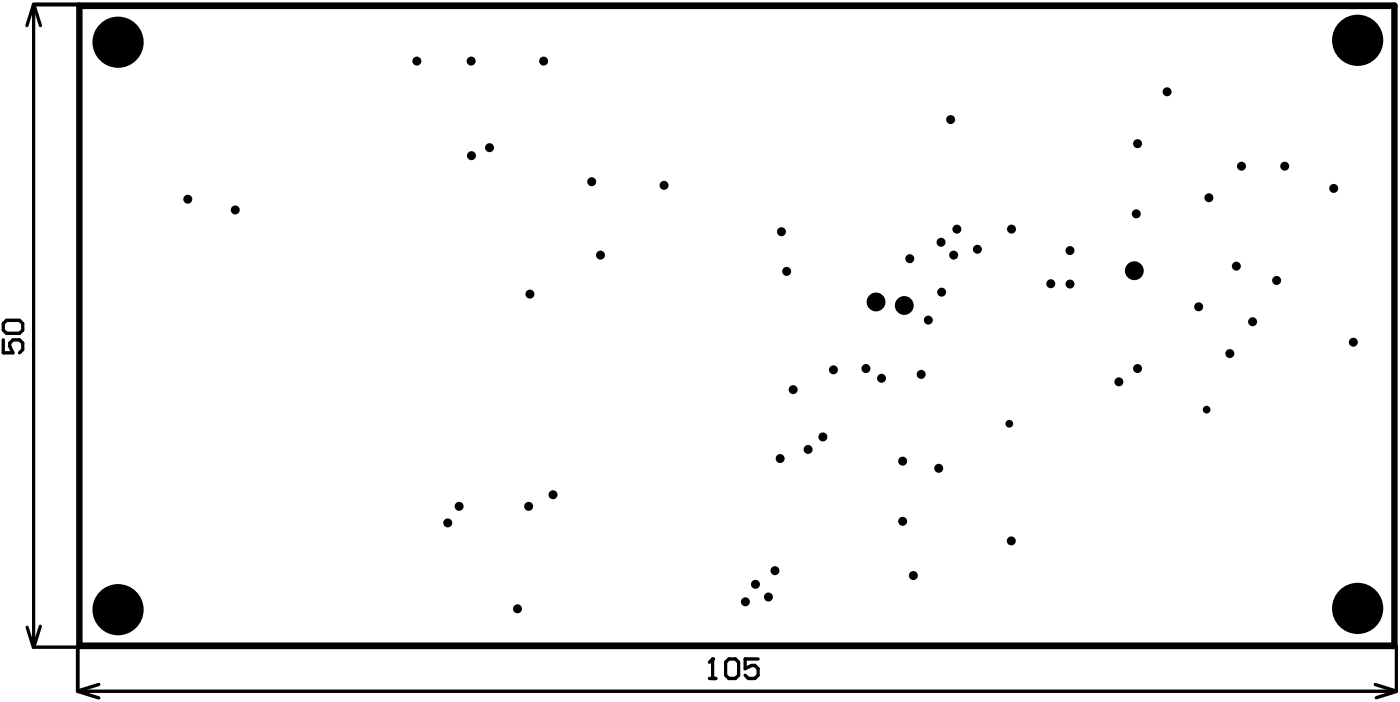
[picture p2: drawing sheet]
<svg xmlns="http://www.w3.org/2000/svg" width="364mm" height="182mm" viewBox="0 0 364 182" stroke-linecap="round" stroke-linejoin="round" font-family="sans-serif">
<g fill="none" stroke="#000" stroke-width=".87">
<path d="M8.7 1.3l-1.7 5.3M8.7 1.2v166.9h11.6M8.9 1.5l1.6 5.1M.9 88.3v3.4h2.5l-.9-1.7v-.9l.9-.8h1.7l.8 .8v1.7l-.8 .9M1.7 83.2h3.4l.8 .9v1.7l-.8 .8h-3.4l-.8-.8v-1.7zM7.1 163l1.6 5.1M10.5 162.7l-1.6 5.2M20.4 179.7l5.3 1.6M25.7 177.8l-5.1 1.6M184.5 176.3h1.7M184.5 172l.8-.8v5.1M188.7 172l.8-.8h1.7l.9 .8v3.4l-.9 .9h-1.7l-.8-.9z"/>
<path d="M197.1 171.2h-3.3v2.5l1.7-.8h.8l.8 .8v1.7l-.8 .9h-1.7l-.8-.9M357.6 177.8l5.2 1.7M363 179.7l-5.1 1.6M363.1 168.1v11.5h-342.9"/>
</g>
<path d="M8.7 1.2h11.7M20.2 168v11.6" fill="none" stroke="#000" stroke-width="1"/>
<path d="M20.6 167.8v-166.3h342v166.3h-341.9" fill="none" stroke="#000" stroke-width="1.7"/>
<g fill="#000">
<circle cx="30.7" cy="11" r="6.7"/>
<circle cx="108.4" cy="15.9" r="1.17"/>
<circle cx="122.5" cy="15.9" r="1.17"/>
<circle cx="141.4" cy="15.9" r="1.17"/>
<circle cx="353.1" cy="10.5" r="6.7"/>
<circle cx="127.3" cy="38.4" r="1.17"/>
<circle cx="247.2" cy="31.1" r="1.17"/>
<circle cx="295.8" cy="37.3" r="1.17"/>
<circle cx="303.5" cy="23.8" r="1.17"/>
<circle cx="48.8" cy="51.8" r="1.17"/>
<circle cx="61.2" cy="54.5" r="1.17"/>
<circle cx="122.6" cy="40.4" r="1.17"/>
<circle cx="153.9" cy="47.2" r="1.17"/>
<circle cx="172.7" cy="48.2" r="1.17"/>
<circle cx="248.8" cy="59.5" r="1.17"/>
<circle cx="263" cy="59.5" r="1.17"/>
<circle cx="295.5" cy="55.6" r="1.17"/>
<circle cx="314.4" cy="51.4" r="1.17"/>
<circle cx="322.8" cy="43.2" r="1.17"/>
<circle cx="334.1" cy="43.2" r="1.17"/>
<circle cx="346.8" cy="48.9" r="1.17"/>
<circle cx="137.8" cy="76.4" r="1.17"/>
<circle cx="156.2" cy="66.3" r="1.17"/>
<circle cx="203.2" cy="60.2" r="1.17"/>
<circle cx="204.6" cy="70.5" r="1.17"/>
<circle cx="227.8" cy="78.5" r="2.45"/>
<circle cx="235.2" cy="79.4" r="2.45"/>
<circle cx="236.6" cy="67.2" r="1.17"/>
<circle cx="244.7" cy="62.9" r="1.17"/>
<circle cx="244.9" cy="75.9" r="1.17"/>
<circle cx="248" cy="66.3" r="1.17"/>
<circle cx="254.2" cy="64.8" r="1.17"/>
<circle cx="273.3" cy="73.7" r="1.17"/>
<circle cx="278.2" cy="65.1" r="1.17"/>
<circle cx="278.2" cy="73.8" r="1.17"/>
<circle cx="295" cy="70.3" r="2.45"/>
<circle cx="311.7" cy="79.7" r="1.17"/>
<circle cx="321.5" cy="69.2" r="1.17"/>
<circle cx="332" cy="72.9" r="1.17"/>
<circle cx="216.7" cy="96.1" r="1.17"/>
<circle cx="225.2" cy="95.8" r="1.17"/>
<circle cx="229.2" cy="98.3" r="1.17"/>
<circle cx="239.5" cy="97.3" r="1.17"/>
<circle cx="241.4" cy="83.2" r="1.17"/>
<circle cx="291" cy="99.2" r="1.17"/>
<circle cx="295.8" cy="95.8" r="1.17"/>
<circle cx="319.8" cy="91.9" r="1.17"/>
<circle cx="325.7" cy="83.6" r="1.17"/>
<circle cx="351.9" cy="88.9" r="1.17"/>
<circle cx="202.9" cy="119.1" r="1.17"/>
<circle cx="206.3" cy="101.2" r="1.17"/>
<circle cx="210.1" cy="116.8" r="1.17"/>
<circle cx="214" cy="113.5" r="1.17"/>
<circle cx="234.7" cy="119.8" r="1.17"/>
<circle cx="262.5" cy="110.1" r="1"/>
<circle cx="313.8" cy="106.4" r="1"/>
<circle cx="116.4" cy="135.9" r="1.17"/>
<circle cx="119.4" cy="131.6" r="1.17"/>
<circle cx="137.5" cy="131.6" r="1.17"/>
<circle cx="143.8" cy="128.5" r="1.17"/>
<circle cx="234.7" cy="135.4" r="1.17"/>
<circle cx="244.1" cy="121.7" r="1.17"/>
<circle cx="30.7" cy="158.4" r="6.7"/>
<circle cx="134.6" cy="158.2" r="1.17"/>
<circle cx="193.8" cy="156.4" r="1.17"/>
<circle cx="196.5" cy="151.8" r="1.17"/>
<circle cx="199.8" cy="155.1" r="1.17"/>
<circle cx="201.5" cy="148.3" r="1.17"/>
<circle cx="237.5" cy="149.5" r="1.17"/>
<circle cx="263" cy="140.5" r="1.17"/>
<circle cx="353.1" cy="158.1" r="6.7"/>
<circle cx="185.3" cy="171.2" r=".43"/>
</g>
</svg>
